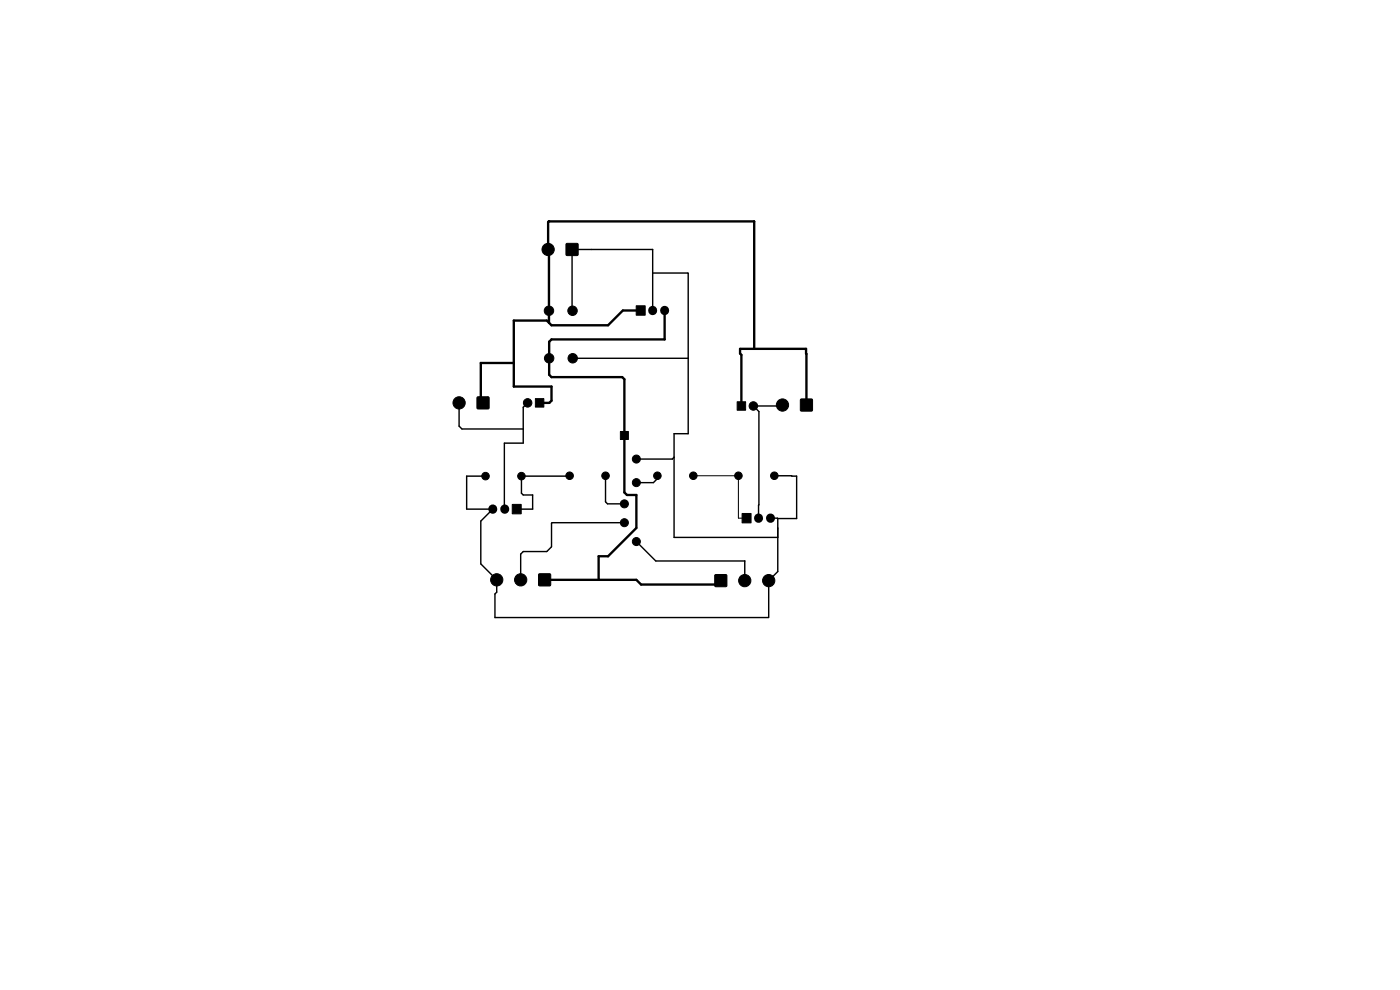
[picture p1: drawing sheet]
<svg xmlns="http://www.w3.org/2000/svg" width="297mm" height="210mm" viewBox="0 0 297 210" stroke-linecap="round" stroke-linejoin="round" font-family="sans-serif">
<g fill="#000" stroke="#000" stroke-width=".21">
<path d="M120.1 51.7h2.5v2.4h-2.5zM135 64.9h1.9v2h-1.9zM101.2 84.2h2.5v2.5h-2.5zM113.6 84.6h1.8v1.8h-1.8zM131.6 91.5h1.7v1.7h-1.7zM156.4 85.2h1.8v1.8h-1.8zM169.9 84.7h2.4v2.4h-2.4zM108.7 107h1.9v2h-1.9zM157.4 108.9h1.9v2h-1.9zM114.3 121.8h2.5v2.4h-2.5zM151.7 121.9h2.4v2.5h-2.4z"/>
<circle cx="116.3" cy="52.9" r="1.3"/>
<circle cx="116.5" cy="65.9" r="1"/>
<circle cx="116.5" cy="76" r="1"/>
<circle cx="121.5" cy="65.9" r="1"/>
<circle cx="121.5" cy="76" r="1"/>
<circle cx="97.4" cy="85.5" r="1.3"/>
<circle cx="111.9" cy="85.5" r=".9"/>
<circle cx="135" cy="97.4" r=".85"/>
<circle cx="159.8" cy="86.1" r=".9"/>
<circle cx="166" cy="85.9" r="1.3"/>
<circle cx="103" cy="101" r=".8"/>
<circle cx="110.6" cy="101" r=".8"/>
<circle cx="120.8" cy="100.9" r=".8"/>
<circle cx="128.5" cy="100.9" r=".8"/>
<circle cx="132.5" cy="106.9" r=".85"/>
<circle cx="132.5" cy="110.9" r=".85"/>
<circle cx="135" cy="114.9" r=".85"/>
<circle cx="135" cy="102.4" r=".85"/>
<circle cx="139.5" cy="100.9" r=".8"/>
<circle cx="147.1" cy="100.9" r=".8"/>
<circle cx="156.6" cy="100.9" r=".8"/>
<circle cx="164.3" cy="100.9" r=".8"/>
<circle cx="105.4" cy="123" r="1.3"/>
<circle cx="110.5" cy="123" r="1.3"/>
<circle cx="158" cy="123.2" r="1.3"/>
<circle cx="163.1" cy="123.2" r="1.3"/>
</g>
<path d="M138.5 65.8v.1M141 65.8v.1M104.5 108h.1M107.1 108h.1M160.9 109.9v.1M163.5 109.9v.1" fill="none" stroke="#000" stroke-width="1.9"/>
<path d="M109 77h-7v8l.5 .5M116.5 68.5v-15l-.2-.2v-6.2l.2-.2 43.5 .1v27M135.5 66.3l.4-.4h-3.8l-3.1 3.1h-12l-1-1h-7v14h8v3l-.5 .5h-2.5M141 65.9v6.1h-24l-.5 .5v7l.5 .5h15l.5 .5v24l.5 .5h2v7l-6 6h-2v5M102.5 85.5h.4M103.5 84.4l-1 1.1M171.1 85.9l-.1-11.9h-14v1l.3 .3v10.8M115.5 123h19.5l1 1h16.1l.8-.8" fill="none" stroke="#000" stroke-width=".5"/>
<g fill="none" stroke="#000" stroke-width=".3">
<path d="M138.5 57.9l7.5 .1v34h-3v22h22M121.5 76h24.5M138.5 65.9v-13h-17.1l.1 13M97.4 85.5v4.9l.6 .6h13M111.9 85.5l-.9 .9v7.6h-4l.1 14M143 97l-.4 .4h-7.6M160.5 85.9l-.2 .2M166 85.9l-.2 .2h-6l1.2 1.2-.1 22.6M103 101h-4v7h5.5M104.5 108l-2.5 2.5v9.1l3.4 3.4v2.6l-.4 .4v5h58l.1-7.8 1.9-2v-11.2M104.5 107.5v.5M120.8 100.9l-10.2 .1v3.6l.4 .4h2v3h-3.4"/>
<path d="M128.5 100.9v5.6l.4 .4h3.6M132.5 110.9h-15.4l-.1 .1v5l-1 1h-5l-.5 .5v5.5M135 114.9l4.1 4.1h18.9M139.5 100.9v.6l-.9 .9h-3.6M158 119v4.2M158 119h.1M164.3 100.9l4.7 .1v9h-4M165 110l-1.5-.1-.5 .5"/>
</g>
<path d="M171.1 85.9l.2 .2M147.1 101.3v-.4h9.5v9h1.8" fill="none" stroke="#000" stroke-width=".21"/>
</svg>
